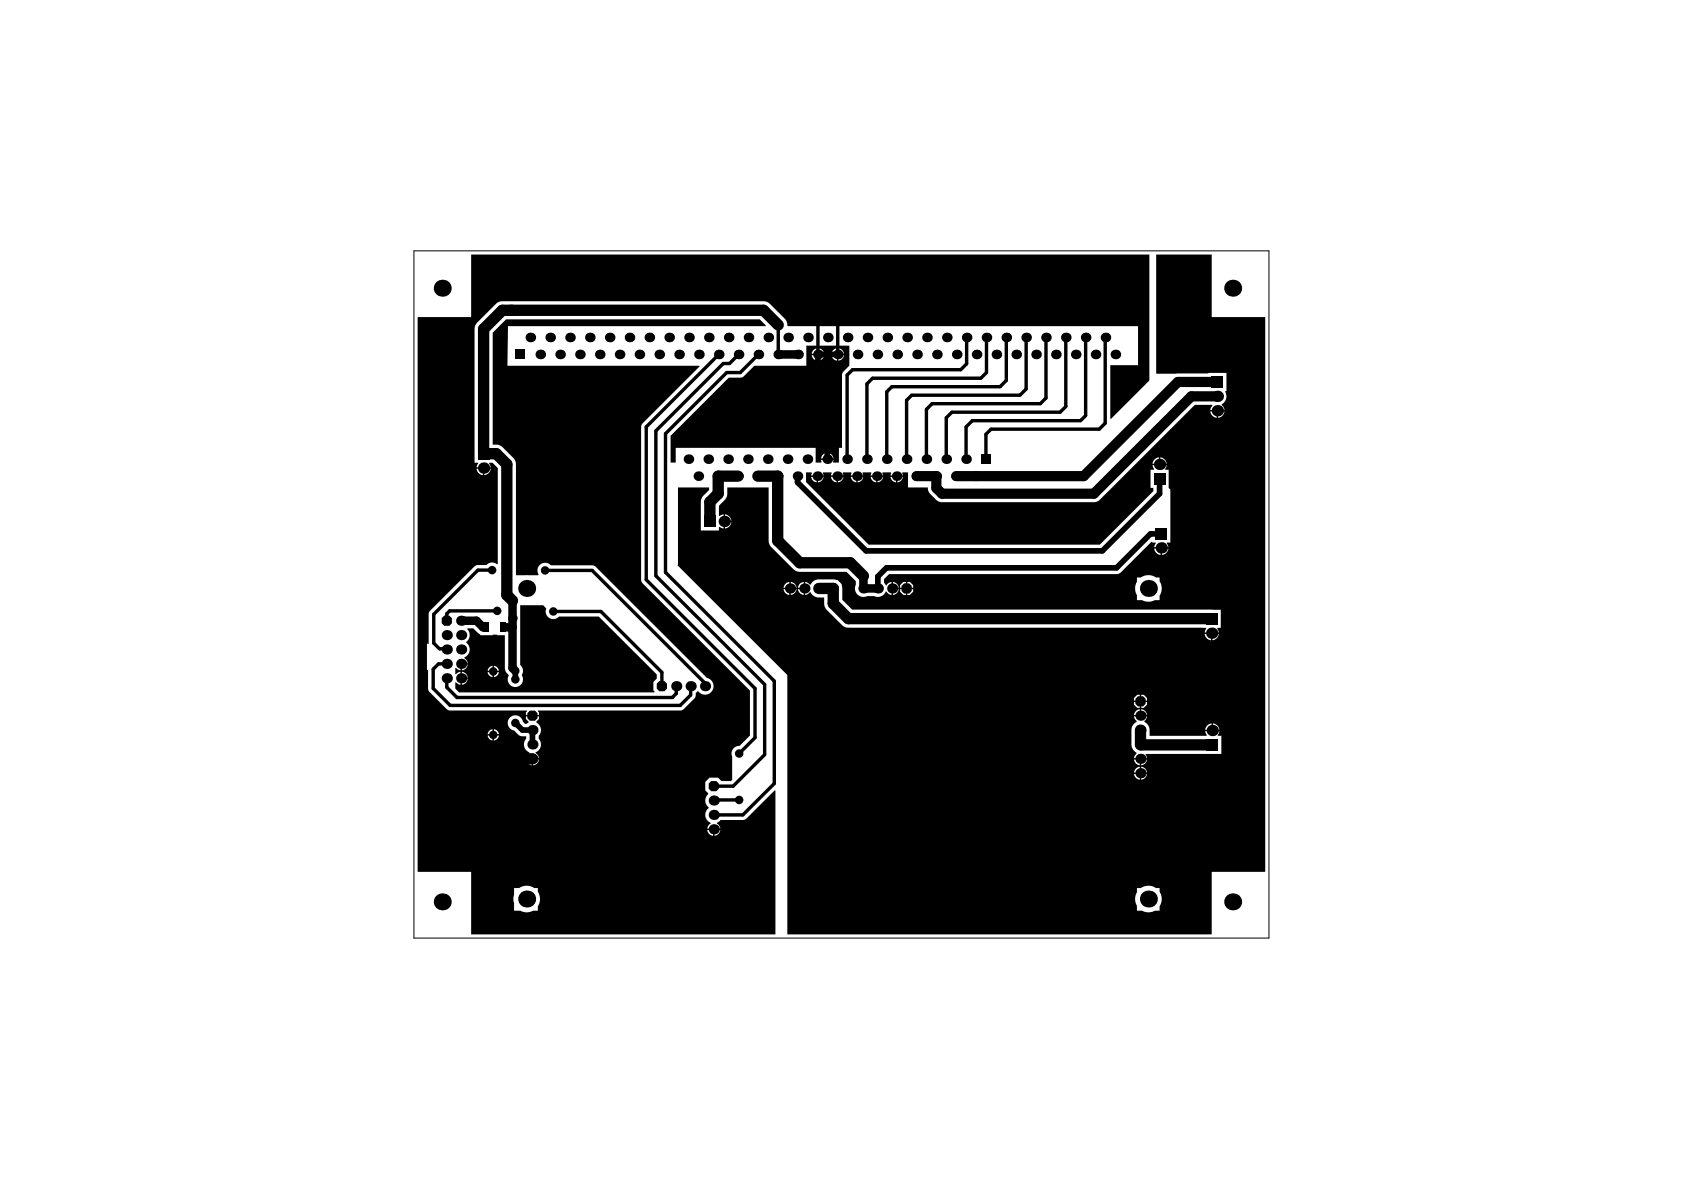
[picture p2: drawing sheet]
<svg xmlns="http://www.w3.org/2000/svg" width="297mm" height="210mm" viewBox="0 0 297 210" stroke-linecap="round" stroke-linejoin="round" font-family="sans-serif">
<path d="M73 44.2h150.8v121.3h-150.8z" fill="none" stroke="#000" stroke-width=".18"/>
<g fill="#000">
<path d="M119.6 86h5.5v.4l-1.2 1.2-.3 .6v5.4h1.6h1.6v-.6l.1-.1 .7 .3v-2.5l-.7 .3h-.1v-1.8l1.3-1.4 .2-.6v-1.2h7.3v9.5l.4 .9 3.9 4 .6 .3 .6 .2h8.2l1.7 1.6v.6a1.5 1.5 0 0 0 .2 1.8 1.5 1.5 0 0 0 1.8 .2l1.2 .1a1.66 1.66 0 0 0 2.1-.9l.5 .5 .5 .1v-2.3l-.5 .2-.5 .4-.4-.4v-.7l.9-.8 40.6-.1 5.7-5.7 .1 .2h.6l.1 .1-.3 .7h2.5l-.3-.7v-.1h.6v-9.3l-.3-.3v-3.2h-.6v-.2l.3-.7h-2.5l.3 .7-.1 .2h-.6v3.2h.5v.5l-9.4 9.5h-40.8l-11-11.1v-1.7h.9v.6h2.2l-.1-.6h1.4v.6h2.2l-.1-.6h1.4v.6h2.2l-.1-.6h1.4v.6h2.2l-.1-.6h1.4v.6h2.2l-.1-.6h1v2.7h3.5l.1 .6 .2 .5 1.3 1.2 .8 .3h27.1l.8-.5 16.8-16.7h3l.1 .1-.4 .8h2.5l-.3-.7a.27 .27 0 0 1-.2-.3 .27 .27 0 0 1 .3-.2 1.6 1.6 0 0 0 .3-2l.2-.1v-3.2l-12.4 .1v-21h9.8v11h9.4l.1 .1v97.7l-.1 .1h-9.4v11h-74.8v-45.7l-19.4-19.4 .1-.1zM213.5 72.6a1.25 1.25 0 0 0 1.1 1.1v-1.1zM214.9 72.6v1.1a1.25 1.25 0 0 0 1.1-1.1zM204.7 80.7v1.1h1.1a1.25 1.25 0 0 0-1.1-1.1zM203.7 81l-.4 .8h1.1v-1.1zM144.3 84.1v1a1.1 1.1 0 0 0 1-1zM157.1 84.1a1.1 1.1 0 0 0 .9 1v-1zM147.8 84.1v1a1.1 1.1 0 0 0 1-1zM153.6 84.1a1.1 1.1 0 0 0 .9 1v-1zM151.3 84.1v1a1.1 1.1 0 0 0 1-1zM150.1 84.1a1.1 1.1 0 0 0 .9 1v-1zM154.8 84.1v1a1.1 1.1 0 0 0 1-1zM146.6 84.1a1.1 1.1 0 0 0 .9 1v-1zM158.3 84.1v1a1.1 1.1 0 0 0 1-1zM143.1 84.1a1.1 1.1 0 0 0 .9 1v-1zM127.9 90.7v1.2h1.1a1.25 1.25 0 0 0-1.1-1.2zM127.9 92.1v1.1a1.25 1.25 0 0 0 1.1-1.1zM203.6 96.8a1.25 1.25 0 0 0 1.1 1.1v-1.1zM205 96.8v1.1a1.25 1.25 0 0 0 1.1-1.1zM142 102.6v2.3l1-.4a1.6 1.6 0 0 0 1.4 .9h1v1.3l.3 .7 2.9 2.9 .9 .4h63.2l.1 .2-.3 .7h2.5l-.3-.7v-.2h.6v-3.1l-65-.1-1.7-1.7-.1-2.6a1.6 1.6 0 0 0-1.4-1h-2.7a1.6 1.6 0 0 0-1.4 .9zM160 102.6v1.1h1.1v-.5l-.6-.6zM139.5 102.6v1.1h1a1.15 1.15 0 0 0-1-1.1zM157.5 102.6v1.1h1a1.15 1.15 0 0 0-1-1.1zM138.5 103l-.3 .7h1v-1.1zM141.1 103l-.4 .7h1.1v-1.1zM158.8 103.2v.5h1v-1.1h-.5zM157.5 103.9v1a1.15 1.15 0 0 0 1-1zM139.5 103.9v1a1.15 1.15 0 0 0 1-1zM140.7 103.9a1.15 1.15 0 0 0 1.1 1v-1zM138.2 103.9a1.15 1.15 0 0 0 1 1v-1zM160 103.9v1h.5l.6-.5v-.5zM158.8 103.9v.5l.5 .5h.5v-1zM200.5 101.9v.7a2.34 2.34 0 0 0 0 2.4v.9h.9a2.35 2.35 0 0 0 2.3 0h.8v-.8a2.34 2.34 0 0 0 0-2.6v-.6h-.6a2.35 2.35 0 0 0-2.7 0zM213.9 111.8v1.1a1.25 1.25 0 0 0 1.1-1.1zM212.5 111.8a1.25 1.25 0 0 0 1.1 1.1v-1.1zM201.3 122.6v1h1v-.5l-.6-.5zM200 123.1v.5h1v-1h-.4zM201.3 123.8v1.1h.4l.6-.6v-.5zM200 123.8v.5l.6 .6h.4v-1.1zM201.3 125.1v1h1a1.15 1.15 0 0 0-1-1zM200.4 125.4l-.4 .7h1v-1zM214 127.6v1.1h1.1a1.25 1.25 0 0 0-1.1-1.1zM212.9 128l-.3 .7h1.1v-1.1zM200 126.4l.5 .9a1.6 1.6 0 0 0-.9 1.5v2.5a1.97 1.97 0 0 0 .9 1.6l-.5 .8h2.3l-.2-.6v-.1h13.3v-3.2h-.6v-.1l.3-.7h-2.5l.3 .7-.1 .1h-10v-1a1.6 1.6 0 0 0-1-1.5l.5-.9zM201.3 134v1a1.15 1.15 0 0 0 1-1zM200 134a1.15 1.15 0 0 0 1 1v-1zM201.3 135.2v1.1h1a1.15 1.15 0 0 0-1-1.1zM200.4 135.6l-.4 .7h1v-1.1zM201.3 136.5v1a1.15 1.15 0 0 0 1-1zM200 136.5a1.15 1.15 0 0 0 1 1v-1zM200.5 156.6v.8a2.34 2.34 0 0 0 0 2.4v.8h.9a2.35 2.35 0 0 0 2.3 0h.8v-.7a2.34 2.34 0 0 0 0-2.6v-.7h-.6a2.35 2.35 0 0 0-2.7 0z"/>
<path d="M118.3 76.9l10.3-10.3 2.4-.1 2.1-2h9.1v-3.5h7.6v3.4l-1.1 1.2-.2 .5v12.9h-.5v2.6h-1v-.5h-2.2v.5h-.9v-2.6h-24.7v2.6h-.9zM147.9 61.4v1h1a1.1 1.1 0 0 0-1-1zM147 61.7l-.3 .7h.9v-1zM144.4 61.4v1h1a1.1 1.1 0 0 0-1-1zM143.5 61.7l-.3 .7h.9v-1zM147.9 62.6v1a1.1 1.1 0 0 0 1-1zM146.7 62.6a1.1 1.1 0 0 0 .9 1v-1zM144.4 62.6v1a1.1 1.1 0 0 0 1-1zM143.2 62.6a1.1 1.1 0 0 0 .9 1v-1zM146 79.9v1h1a1.1 1.1 0 0 0-1-1zM145.1 80.2l-.3 .7h1v-1z"/>
<path d="M83.1 44.9h119.6v22.2l-6.7 6.8-.2-.1v-9.4h4.8l.1 .1v-7h-61.7l-.2-.8-.4-.5-2.7-2.7-.9-.4h-46.2l-.7 .2-3.8 3.7-.3 .4-.1 .6v23.6h.6v.1l-.2 .7h2.5l-.3-.7v-.1h.6l.9 1-.1 16.9a1.42 1.42 0 0 0-1.9 .2h-1.6l-.5 .2-7.8 7.8-.3 .4v5.5h-.1l-.2-.2v4.8h.2v3.4l.3 .5 3.2 3.1 .4 .1h13.5l.1 .1-.2 .3v.4h2.3v-.4l-.2-.3v-.1h25.2l.5-.2 1.9-1.9 .2-.4v-.6l.2-.1a.26 .26 0 0 1 .3-.2 .26 .26 0 0 1 .2 .3 1.5 1.5 0 0 0 2.3-.5 1.5 1.5 0 0 0-1-2.1l-19.7-19.7-.6-.2h-7.3a1.36 1.36 0 0 0-1.8-.1 1.36 1.36 0 0 0-.3 1.8l-.1 .1h-3.9v-19.9l-.4-.8-2.1-2-.7-.3-.9-.1v-19.7l2.4-2.4h44.7l1.1 1.1-.1 .1h-45.4l-.1 7h33.8l.1 .1-10 10.1-.3 .4v27.2l.3 .6 18.9 18.9v7.9l-1.9 1.9a1.35 1.35 0 0 0-1.3 1.9v4.1l-.2 .2h-1.6l-.6-.6h-1.5l-.8 .7v1.5l.5 .5a1.74 1.74 0 0 0 .1 2.6 1.62 1.62 0 0 0 .4 2.7l-.5 .5-.1 .4h2.2l-.1-.4-.4-.5 .6-.6h4.3l5.3-5.2h.1v25.4h-53.7v-11h-9.4v-.1v-97.7v-.1h9.4zM85.4 82.7v1.1a1.25 1.25 0 0 0 1.2-1.1zM84.1 82.7a1.25 1.25 0 0 0 1.1 1.1v-1.1zM87.1 128.6v.9h.9a1 1 0 0 0-.9-.9zM86.3 128.9l-.3 .6h.9v-.9zM87.1 129.7v.9a1 1 0 0 0 .9-.9zM86 129.7a1 1 0 0 0 .9 .9v-.9zM89.9 126.6a1.35 1.35 0 0 0 .8 2.3l1 .9 1.1 .1v.4a1.61 1.61 0 0 0 .6 2.5l-.5 .4-.1 .5h2.3l-.2-.5-.4-.4a1.61 1.61 0 0 0 .5-2.5v-.5a1.5 1.5 0 0 0-.4-2.3v-.2l.5-.5v-.4h-2.3v.4l.4 .5v.2l-.3 .2h-.3l-.4-.4a1.35 1.35 0 0 0-2.3-.7zM94 134v1a1.15 1.15 0 0 0 1.1-1zM92.8 134a1.15 1.15 0 0 0 1 1v-1zM126 146.4v1a1.15 1.15 0 0 0 1-1zM124.8 146.4a1.15 1.15 0 0 0 1 1v-1zM90.7 156.6l-.1 2 .1 2h1.1a2.35 2.35 0 0 0 2.2 0h.9v-.7a2.34 2.34 0 0 0 0-2.6v-.7h-.7a2.35 2.35 0 0 0-2.6 0z"/>
<path d="M82.5 110.8h1l1.2 1.1v.1h2.2v-.1l2.2 .1v5.9l.2 .7 .5 .5a1.36 1.36 0 0 0 1.1 2.1 1.36 1.36 0 0 0 1.1-2.1 1.36 1.36 0 0 0-.2-1.8v-10.5h4l.6 .5a1.35 1.35 0 0 0 .5 1.7 1.35 1.35 0 0 0 1.7-.2h7l10.2 10.2v.7l-.6 .6v1.5l.3 .2-.1 .1h-34.4l-.7-.6v-1.1l.1-.1 .4 .4 .4 .1v-2.3l-.4 .1-.4 .3h-.1v-1.1h.1l.4 .3 .4 .1v-1.1h.1v-.1h1.2l-.2-.5-.4-.4a1.67 1.67 0 0 0 .3-2.8 1.54 1.54 0 0 0 .2-2.3zM81.5 117.2v1a1.15 1.15 0 0 0 1-1zM87.1 117.4v.9h.9a1 1 0 0 0-.9-.9zM86.3 117.7l-.3 .6h.9v-.9zM87.1 118.6v.8a1 1 0 0 0 .9-.8zM86 118.6a1 1 0 0 0 .9 .8v-.8zM81.5 118.5v1h1a1.15 1.15 0 0 0-1-1zM81.5 119.8v1a1.15 1.15 0 0 0 1-1z"/>
<circle cx="78" cy="50.8" r="1.5"/>
<circle cx="93.6" cy="59.5" r=".85"/>
<circle cx="97" cy="59.5" r=".85"/>
<circle cx="100.5" cy="59.5" r=".85"/>
<circle cx="104" cy="59.5" r=".85"/>
<circle cx="107.5" cy="59.5" r=".85"/>
<circle cx="111" cy="59.5" r=".85"/>
<circle cx="114.5" cy="59.5" r=".85"/>
<circle cx="118" cy="59.5" r=".85"/>
<circle cx="121.5" cy="59.5" r=".85"/>
<circle cx="125" cy="59.5" r=".85"/>
<circle cx="128.5" cy="59.5" r=".85"/>
<circle cx="132" cy="59.5" r=".85"/>
<circle cx="135.5" cy="59.5" r=".85"/>
<circle cx="139" cy="59.5" r=".85"/>
<circle cx="142.5" cy="59.5" r=".85"/>
<circle cx="146" cy="59.5" r=".85"/>
<circle cx="149.5" cy="59.5" r=".85"/>
<circle cx="153" cy="59.5" r=".85"/>
<circle cx="156.5" cy="59.5" r=".85"/>
<circle cx="160" cy="59.5" r=".85"/>
<circle cx="163.5" cy="59.5" r=".85"/>
<circle cx="167" cy="59.5" r=".85"/>
<circle cx="170.5" cy="59.5" r=".85"/>
<circle cx="174" cy="59.5" r=".85"/>
<circle cx="177.5" cy="59.5" r=".85"/>
<circle cx="181" cy="59.5" r=".85"/>
<circle cx="184.5" cy="59.5" r=".85"/>
<circle cx="188" cy="59.5" r=".85"/>
<circle cx="191.5" cy="59.5" r=".85"/>
<circle cx="195" cy="59.5" r=".85"/>
<circle cx="217.4" cy="50.8" r="1.5"/>
<circle cx="95.3" cy="62.5" r=".85"/>
<circle cx="98.8" cy="62.5" r=".85"/>
<circle cx="102.3" cy="62.5" r=".85"/>
<circle cx="105.8" cy="62.5" r=".85"/>
<circle cx="109.3" cy="62.5" r=".85"/>
<circle cx="112.8" cy="62.5" r=".85"/>
<circle cx="116.3" cy="62.5" r=".85"/>
<circle cx="119.8" cy="62.5" r=".85"/>
<circle cx="123.3" cy="62.5" r=".85"/>
<circle cx="126.8" cy="62.5" r=".85"/>
<circle cx="130.3" cy="62.5" r=".85"/>
<circle cx="133.8" cy="62.5" r=".85"/>
<circle cx="137.3" cy="62.5" r=".85"/>
<circle cx="140.8" cy="62.5" r=".85"/>
<circle cx="144.3" cy="62.5" r=".85"/>
<circle cx="147.8" cy="62.5" r=".85"/>
<circle cx="151.3" cy="62.5" r=".85"/>
<circle cx="154.8" cy="62.5" r=".85"/>
<circle cx="158.3" cy="62.5" r=".85"/>
<circle cx="161.8" cy="62.5" r=".85"/>
<circle cx="165.3" cy="62.5" r=".85"/>
<circle cx="168.8" cy="62.5" r=".85"/>
<circle cx="172.3" cy="62.5" r=".85"/>
<circle cx="175.8" cy="62.5" r=".85"/>
<circle cx="179.3" cy="62.5" r=".85"/>
<circle cx="182.8" cy="62.5" r=".85"/>
<circle cx="186.2" cy="62.5" r=".85"/>
<circle cx="189.7" cy="62.5" r=".85"/>
<circle cx="193.2" cy="62.5" r=".85"/>
<circle cx="196.7" cy="62.5" r=".85"/>
<circle cx="214.7" cy="72.4" r="1"/>
<circle cx="214.7" cy="69.9" r="1"/>
<circle cx="85.3" cy="82.6" r="1"/>
<circle cx="121.4" cy="81" r=".85"/>
<circle cx="123.2" cy="84" r=".85"/>
<circle cx="124.9" cy="81" r=".85"/>
<circle cx="126.7" cy="84" r=".85"/>
<circle cx="127.8" cy="92" r="1"/>
<circle cx="128.4" cy="81" r=".85"/>
<circle cx="130.2" cy="84" r=".85"/>
<circle cx="131.9" cy="81" r=".85"/>
<circle cx="133.7" cy="84" r=".85"/>
<circle cx="135.4" cy="81" r=".85"/>
<circle cx="137.2" cy="84" r=".85"/>
<circle cx="138.9" cy="81" r=".85"/>
<circle cx="140.7" cy="84" r=".85"/>
<circle cx="142.4" cy="81" r=".85"/>
<circle cx="144.2" cy="84" r=".85"/>
<circle cx="145.9" cy="81" r=".85"/>
<circle cx="147.7" cy="84" r=".85"/>
<circle cx="149.4" cy="81" r=".85"/>
<circle cx="151.2" cy="84" r=".85"/>
<circle cx="152.9" cy="81" r=".85"/>
<circle cx="154.7" cy="84" r=".85"/>
<circle cx="156.4" cy="81" r=".85"/>
<circle cx="158.2" cy="84" r=".85"/>
<circle cx="159.9" cy="81" r=".85"/>
<circle cx="161.7" cy="84" r=".85"/>
<circle cx="163.4" cy="81" r=".85"/>
<circle cx="165.2" cy="84" r=".85"/>
<circle cx="166.9" cy="81" r=".85"/>
<circle cx="168.7" cy="84" r=".85"/>
<circle cx="170.4" cy="81" r=".85"/>
<circle cx="172.2" cy="84" r=".85"/>
<circle cx="204.5" cy="81.9" r="1"/>
<circle cx="204.8" cy="96.6" r="1"/>
<circle cx="78.8" cy="119.6" r=".9"/>
<circle cx="78.8" cy="112" r=".9"/>
<circle cx="78.8" cy="117.1" r=".9"/>
<circle cx="78.8" cy="114.6" r=".9"/>
<circle cx="81.3" cy="119.6" r=".9"/>
<circle cx="81.3" cy="114.6" r=".9"/>
<circle cx="81.3" cy="117.1" r=".9"/>
<circle cx="81.3" cy="112" r=".9"/>
<circle cx="81.3" cy="109.5" r=".9"/>
<circle cx="86.8" cy="100.6" r=".75"/>
<circle cx="87" cy="118.4" r=".75"/>
<circle cx="87.7" cy="107.8" r=".75"/>
<circle cx="90.4" cy="109.1" r=".75"/>
<circle cx="90.9" cy="119.8" r=".75"/>
<circle cx="92.9" cy="103.8" r="1.5"/>
<circle cx="96.1" cy="100.6" r=".75"/>
<circle cx="97.6" cy="107.9" r=".75"/>
<circle cx="139.4" cy="103.8" r=".9"/>
<circle cx="141.9" cy="103.8" r=".9"/>
<circle cx="144.4" cy="103.8" r=".9"/>
<circle cx="152.3" cy="103.8" r=".9"/>
<circle cx="154.8" cy="103.8" r=".9"/>
<circle cx="157.4" cy="103.8" r=".9"/>
<circle cx="202.6" cy="103.8" r="1.5"/>
<circle cx="213.7" cy="111.7" r="1"/>
<circle cx="87" cy="129.6" r=".75"/>
<circle cx="90.9" cy="127.5" r=".75"/>
<circle cx="93.9" cy="131.3" r=".9"/>
<circle cx="93.9" cy="133.8" r=".9"/>
<circle cx="93.9" cy="128.8" r=".9"/>
<circle cx="119.3" cy="121" r=".9"/>
<circle cx="121.8" cy="121" r=".9"/>
<circle cx="124.4" cy="121" r=".9"/>
<circle cx="130.4" cy="132.9" r=".75"/>
<circle cx="201.2" cy="133.8" r=".9"/>
<circle cx="201.2" cy="136.4" r=".9"/>
<circle cx="201.2" cy="126.2" r=".9"/>
<circle cx="201.2" cy="131.3" r=".9"/>
<circle cx="201.2" cy="128.8" r=".9"/>
<circle cx="213.8" cy="128.9" r="1"/>
<circle cx="78" cy="159.1" r="1.5"/>
<circle cx="92.9" cy="158.6" r="1.5"/>
<circle cx="125.9" cy="146.3" r=".9"/>
<circle cx="125.9" cy="141.2" r=".9"/>
<circle cx="125.9" cy="143.7" r=".9"/>
<circle cx="130.4" cy="141.1" r=".75"/>
<circle cx="202.6" cy="158.6" r="1.5"/>
<circle cx="217.4" cy="159.1" r="1.5"/>
</g>
<g fill="none" stroke="#000" stroke-width=".6">
<path d="M137.3 57.3v5.2M144.4 56.7l-.1 .1v5.7M147.9 56.8l-.1 .1v5.6M170.5 59.5v4.7l-1 1h-19.1l-1 1v14.8M174 59.5v6.2l-1 1h-19.1l-1 1v13.3M177.5 59.5v7.6l-1.1 1.1h-19.1l-.9 .9v11.9M181 59.5v9.1l-1.1 1.1h-19.1l-.9 .9v10.4M184.5 59.5v10.7l-1 1h-19.1l-1 1v8.8M188 59.5v12.2l-1 1h-19.1l-1 1v7.3M191.5 59.5v13.8l-.9 .9h-19.1l-1.1 1.1v5.7M194.9 59.5v15.2l-1 1h-19.1l-.9 .9v4.4M126.8 62.5l-12.8 12.8v27l19.2 19.1v8.7l-2.8 2.8"/>
<path d="M130.3 62.5l-1.6 1.6h-1.1l-11.9 11.9v25.6l19.2 19.1v12.4l-5.6 5.6h-3.4M133.8 62.5l-3.2 3.2h-2.4l-10.8 10.8v24.5l19.2 19.1v18.1l-5.6 5.5h-5.1M78.8 117.1h-1.5l-.9 .9v3.4l3 3h40.6l1.8-1.8v-1.6M78.8 119.6v1.6l1.8 1.8h38l.7-.7v-1.3M86.8 100.6h-2.5l-7.8 7.8v5l1 1h1.2l.1 .2M87.7 107.8h-8.4l-.5 .5v1.2M96.1 100.6h8.3l20 19.9v.5M97.6 107.9h8.4l10.7 10.7v2.4M93.3 128.8h.6M130.4 141.1h-4.4l-.1 .1"/>
</g>
<path d="M147.8 62.5h-3.5v1.9l1.6 1.7v14.9M140.7 84v1.1l12.1 12.1h41.6l10.1-10.1v-2.6M204.8 94.2h-1.9l-6 6h-40.5l-1.6 1.5v2.1M90.9 118.3v1.5M90.9 127.5l1.3 1.3h1.1M93.9 128.8v2.5" fill="none" stroke="#000" stroke-width="1"/>
<path d="M137.3 62.5h3.5M81.3 109.5h2.7l1.2 1.1h.3M89.3 110.6h1.1M90.4 106v11.8l.5 .5M152.3 101.6v2.2h2.5" fill="none" stroke="#000" stroke-width="1.5"/>
<path d="M137.3 57.3l-2.6-2.6h-46.1l-3.3 3.3v22h2.2l1.9 1.9v23.1l1 1M130.2 84h-3.5v3.1l-1.5 1.5v3.4M133.7 84h3.5v11.4l3.9 3.9h8.9l2.3 2.3M144.4 103.8h2.6v2.7l2.6 2.6h64M91 133.8h2.9M201.2 128.8v2.6h12.6" fill="none" stroke="#000" stroke-width="2"/>
<path d="M214.7 69.9h-4.6l-17.2 17.2h-26.7l-1-1v-2.1h-3.5M214.7 67.4h-6.9l-16.7 16.6h-22.4" fill="none" stroke="#000" stroke-width="1.8"/>
<g fill="#000">
<path d="M84.3 79h2v2h-2z" fill-rule="evenodd"/>
<path d="M91 61.7h1.7v1.7h-1.7z" fill-rule="evenodd"/>
<path d="M213.7 66.4h2v2h-2z" fill-rule="evenodd"/>
<path d="M124.2 91h2v2h-2z" fill-rule="evenodd"/>
<path d="M173.1 80.1h1.7v1.7h-1.7z" fill-rule="evenodd"/>
<path d="M203.5 83.5h2v2h-2z" fill-rule="evenodd"/>
<path d="M203.8 93.1h2v2h-2z" fill-rule="evenodd"/>
<path d="M77.9 109l.5-.4h.9l.4 .4v.9l-.4 .5h-.9l-.5-.5z" fill-rule="evenodd"/>
<path d="M85.3 109.9h1v1.5h-1z" fill-rule="evenodd"/>
<path d="M88.3 109.9h1v1.5h-1z" fill-rule="evenodd"/>
<path d="M146.1 103.3l.4-.4h.9l.5 .4v.9l-.5 .5h-.9l-.4-.5z" fill-rule="evenodd"/>
<path d="M159 103.3l.5-.4h.9l.4 .4v.9l-.4 .5h-.9l-.5-.5z" fill-rule="evenodd"/>
<path d="M212.7 108.2h2v1.9h-2z" fill-rule="evenodd"/>
<path d="M93 125.8l.5-.5h.9l.4 .5v.9l-.4 .4h-.9l-.5-.4z" fill-rule="evenodd"/>
<path d="M115.8 120.6l.5-.5h.9l.4 .5v.9l-.4 .4h-.9l-.5-.4z" fill-rule="evenodd"/>
<path d="M125 138.2l.5-.4h.9l.4 .4v.9l-.4 .5h-.9l-.5-.5z" fill-rule="evenodd"/>
<path d="M200.3 123.3l.4-.5h.9l.5 .5v.9l-.5 .4h-.9l-.4-.4z" fill-rule="evenodd"/>
<path d="M212.8 130.4h2v2h-2z" fill-rule="evenodd"/>
</g>
</svg>
